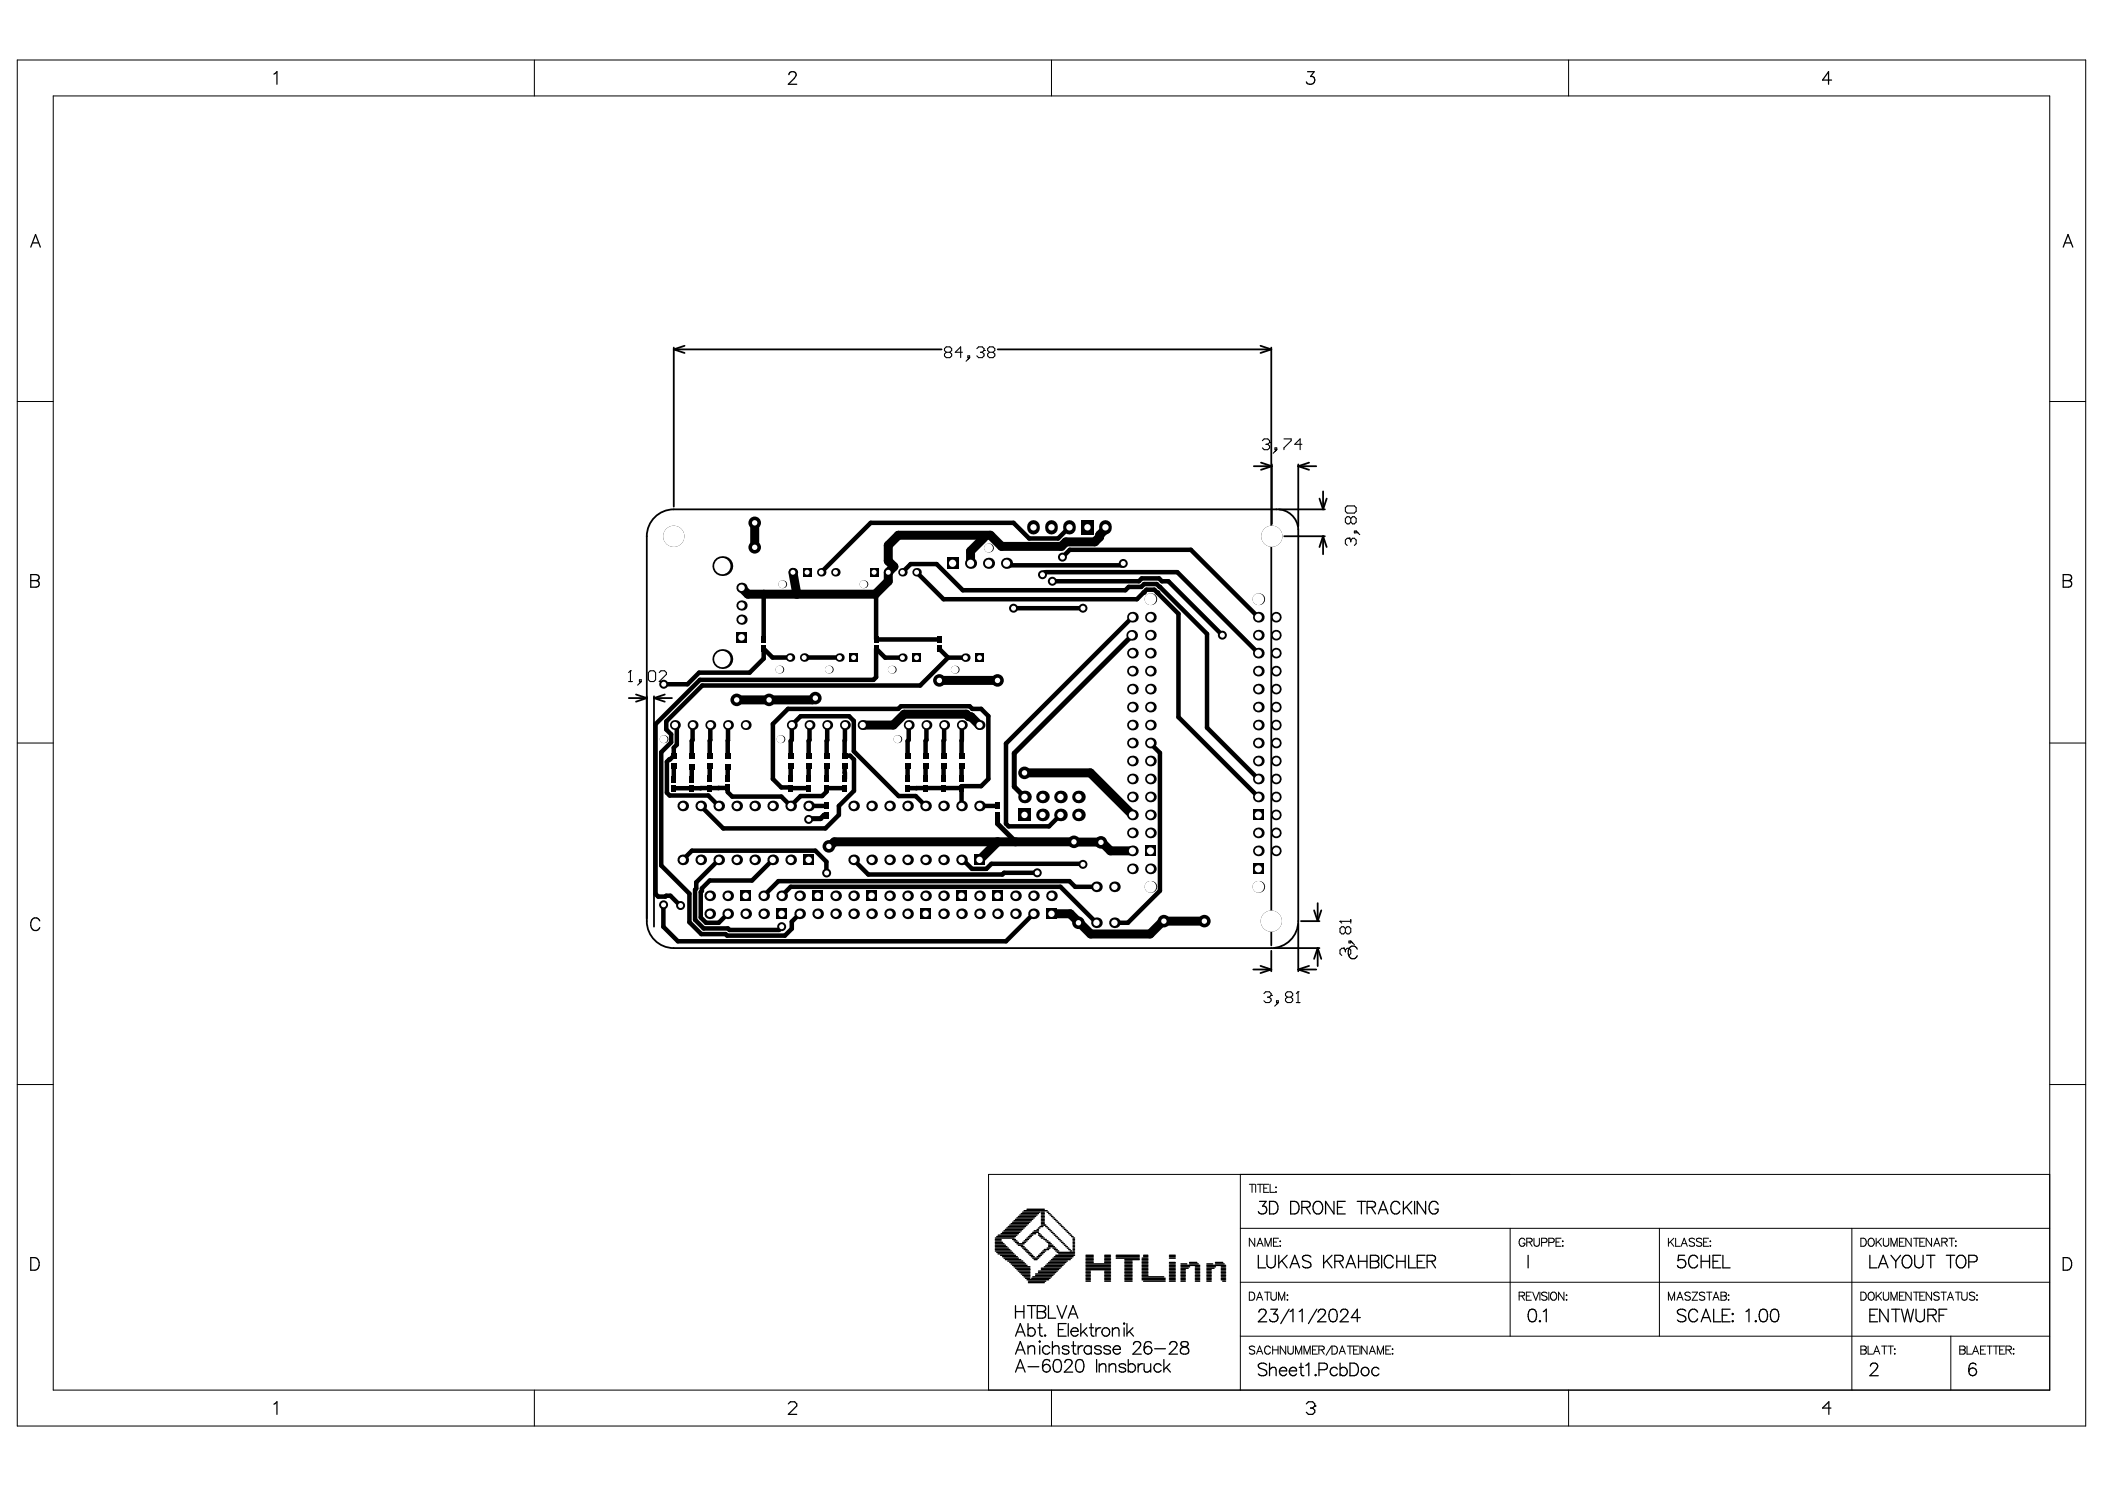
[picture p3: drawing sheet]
<svg xmlns="http://www.w3.org/2000/svg" width="297mm" height="210mm" viewBox="0 0 297 210" stroke-linecap="round" stroke-linejoin="round" font-family="sans-serif">
<g fill="none" stroke="#000" stroke-width=".14">
<path d="M2.4 8.5h291.9v192.7h-291.9zM7.5 13.5h281.7v182.6h-281.7zM75.4 8.5v5M148.4 8.5v5M221.3 8.5v5M2.4 56.6h5.1M289.2 56.6h5.1M2.4 104.8h5.1M289.2 104.8h5.1M2.4 153h5.1M289.2 153h5.1M175 165.7v30.4"/>
<path d="M175 173.3h114.2M176.3 167.1h.8M176.7 167.1v1.1M177.1 174.7v1.1l-.8-1.1v1.1M177.2 167.1v1.1M177.4 175.8l.4-1.1 .4 1.1M177.4 167.1h.8M177.5 175.4h.6M177.8 167.1v1.1M178.3 167.6h.5M178.5 175.8v-1.1l.4 1.1 .5-1.1v1.1M179 167.1h-.7v1.1h.7"/>
<path d="M179.2 167.1v1.1h.7M179.7 175.2h.4M180 167.5h.1zM180 168.1h.1zM180.4 174.7h-.7v1.1h.7M180.6 175.1h.1zM180.6 175.8h.1zM213.1 173.3v15.2M215.2 174.9a.42 .42 0 0 0-.5-.2 .42 .42 0 0 0-.3 .4v.3a.41 .41 0 0 0 .4 .4 .41 .41 0 0 0 .4-.4h-.3M215.4 175.2h.7l.1-.2-.1-.2-.2-.1h-.5v1.1M215.8 175.2l.4 .6M216.5 174.7v.8a.38 .38 0 0 0 .3 .3 .38 .38 0 0 0 .4-.3v-.8"/>
<path d="M217.5 175.3h.5a.3 .3 0 0 0 .3-.3 .3 .3 0 0 0-.3-.3h-.5v1.1M218.6 175.3h.4a.3 .3 0 0 0 .3-.3 .3 .3 0 0 0-.3-.3h-.4v1.1M219.6 175.2h.4M220.3 174.7h-.7v1.1h.7M220.5 175.1h.1zM220.5 175.8h.1zM234.2 173.3v15.2M235.4 174.7v1.1M235.7 175.2l.5 .6M236.2 174.7l-.8 .7M236.4 174.7v1.1h.7M237.2 175.8l.5-1.1 .4 1.1"/>
<path d="M237.4 175.4h.5M239.1 174.8a.43 .43 0 0 0-.4-.2 .43 .43 0 0 0-.3 .3l.1 .2 .5 .2 .1 .3a.5 .5 0 0 1-.7 0M240.1 174.8a.43 .43 0 0 0-.4-.2 .43 .43 0 0 0-.3 .3l.1 .2 .5 .2 .1 .3a.5 .5 0 0 1-.7 0M240.4 175.2h.4M241.1 174.7h-.7v1.1h.7M241.3 175.1h.1zM241.3 175.8h.1zM261.3 173.3v22.8M262.6 174.7h.4a.61 .61 0 0 1 .4 .5 .61 .61 0 0 1-.4 .6h-.4zM263.8 174.7a.57 .57 0 0 1 .7 .4 .57 .57 0 0 1-.3 .7 .6 .6 0 0 1-.6-.4 .6 .6 0 0 1 .2-.7zM264.7 174.7v1.1M265 175.2l.5 .6"/>
<path d="M265.5 174.7l-.8 .7M265.8 174.7v.8a.38 .38 0 0 0 .3 .3 .38 .38 0 0 0 .4-.3v-.8M266.8 175.8v-1.1l.5 1.1 .4-1.1v1.1M268 175.2h.5M268.7 174.7h-.7v1.1h.7M269.7 174.7v1.1l-.8-1.1v1.1M270 174.7h.8M270.4 174.7v1.1M270.9 175.2h.4M271.6 174.7h-.7v1.1h.7M272.6 174.7v1.1l-.8-1.1v1.1M272.9 175.8l.4-1.1 .4 1.1"/>
<path d="M273 175.4h.6M274 175.2h.7l.1-.2-.1-.2-.2-.1h-.5v1.1M274.4 175.2l.4 .6M275 174.7h.8M275.4 174.7v1.1M275.9 175.1h.1zM275.9 175.8h.1zM289.2 165.7h-149.7v30.4M75.4 196.1v5.1M148.4 196.1v5.1M175 188.5h114.2M175 180.9h114.2"/>
<path d="M176.3 182.3h.4a.61 .61 0 0 1 .4 .5 .61 .61 0 0 1-.4 .6h-.4zM177.1 190a.43 .43 0 0 0-.5-.1 .43 .43 0 0 0-.3 .3l.1 .1 .5 .2 .2 .4a.5 .5 0 0 1-.8 0M177.3 183.4l.4-1.1 .5 1.1M177.3 191l.4-1.1 .5 1.1M177.5 190.6h.5M177.5 183h.5M178.4 182.3h.8M178.8 182.3v1.1M179.3 190.2a.42 .42 0 0 0-.5-.3 .42 .42 0 0 0-.4 .4v.3a.42 .42 0 0 0 .4 .4 .42 .42 0 0 0 .5-.3M179.3 182.3v.8a.38 .38 0 0 0 .4 .3 .38 .38 0 0 0 .4-.3v-.8M179.6 190.4h.7M179.6 189.9v1.1"/>
<path d="M180.3 189.9v1.1M180.4 183.4v-1.1l.5 1.1 .4-1.1v1.1M181.4 189.9v1.1l-.7-1.1v1.1M181.6 182.7h.1zM181.7 183.3v.1zM181.7 189.9v.8a.38 .38 0 0 0 .4 .3 .38 .38 0 0 0 .4-.3v-.8M182.8 191v-1.1l.4 1.1 .5-1.1v1.1M184 191v-1.1l.4 1.1 .5-1.1v1.1M185.2 190.4h.4M185.9 189.9h-.7v1.1h.7M186.1 190.4h.7l.1-.2-.1-.2-.2-.1h-.5v1.1M186.5 190.4l.4 .6"/>
<path d="M187.9 189.9l-.8 1.3M188 189.9h.3a.61 .61 0 0 1 .4 .6 .61 .61 0 0 1-.4 .5h-.3zM189 191l.4-1.1 .4 1.1M189.1 190.6h.6M190.1 189.9h.8M190.5 189.9v1.1M191 190.4h.4M191.7 189.9h-.7v1.1h.7M191.9 189.9v1.1M192.9 189.9v1.1l-.8-1.1v1.1M193.2 191l.5-1.1 .4 1.1M193.4 190.6h.5"/>
<path d="M194.4 191v-1.1l.4 1.1 .4-1.1v1.1M195.6 190.4h.4M196.3 189.9h-.7v1.1h.7M196.5 190.3h.1zM196.5 191h.1zM214.4 182.8h.6l.1-.2v-.2l-.2-.1h-.5v1.1M214.7 182.8l.4 .6M215.4 182.8h.4M216.1 182.3h-.7v1.1h.7M216.3 182.3l.4 1.1 .5-1.1M217.3 182.3v1.1M218.3 182.4a.43 .43 0 0 0-.4-.1 .43 .43 0 0 0-.4 .2l.1 .2 .6 .2 .1 .4a.5 .5 0 0 1-.8 0"/>
<path d="M218.6 182.3v1.1M219 182.3a.57 .57 0 0 1 .7 .4 .57 .57 0 0 1-.4 .7 .6 .6 0 0 1-.5-.4 .6 .6 0 0 1 .2-.7zM220.7 182.3v1.1l-.8-1.1v1.1M221 182.7h.1zM221.1 183.3v.1zM221.3 196.1v5.1M235.4 183.4v-1.1l.5 1.1 .4-1.1v1.1M236.6 183.4l.5-1.1 .4 1.1M236.8 183h.5M238.5 182.4a.43 .43 0 0 0-.4-.1 .43 .43 0 0 0-.3 .2l.1 .2 .5 .2 .1 .4a.5 .5 0 0 1-.7 0M238.8 182.3h.7l-.7 1.1h.7M240.6 182.4a.43 .43 0 0 0-.5-.1 .43 .43 0 0 0-.3 .2l.1 .2 .6 .2 .1 .4a.5 .5 0 0 1-.8 0"/>
<path d="M240.8 182.3h.8M241.2 182.3v1.1M241.7 183.4l.4-1.1 .5 1.1M241.9 183h.5M242.8 182.3h.5l.3 .1v.2l-.3 .2a.3 .3 0 0 1 .3 .3 .3 .3 0 0 1-.3 .3h-.5zM242.8 182.8h.5M243.9 182.7h.1zM243.9 183.3v.1zM262.6 189.9h.5l.2 .1v.3l-.2 .1a.3 .3 0 0 1 .3 .3 .3 .3 0 0 1-.3 .3h-.5zM262.6 190.4h.5M262.6 182.3h.4a.61 .61 0 0 1 .4 .5 .61 .61 0 0 1-.4 .6h-.4zM263.6 189.9v1.1h.7"/>
<path d="M263.8 182.3a.57 .57 0 0 1 .7 .4 .57 .57 0 0 1-.3 .7 .6 .6 0 0 1-.6-.4 .6 .6 0 0 1 .2-.7zM264.4 191l.4-1.1 .5 1.1M264.5 190.6h.6M264.7 182.3v1.1M265 182.8l.5 .6M265.5 182.3l-.8 .7M265.5 189.9h.8M265.8 182.3v.8a.38 .38 0 0 0 .3 .3 .38 .38 0 0 0 .4-.3v-.8M265.9 189.9v1.1M266.4 189.9h.8M266.8 189.9v1.1M266.8 183.4v-1.1l.5 1.1 .4-1.1v1.1"/>
<path d="M267.3 190.3h.1zM267.3 191h.1zM268 182.8h.5M268.7 182.3h-.7v1.1h.7M269.7 182.3v1.1l-.8-1.1v1.1M270 182.3h.8M270.4 182.3v1.1M270.9 182.8h.4M271.6 182.3h-.7v1.1h.7M272.6 182.3v1.1l-.8-1.1v1.1M273.6 182.4a.43 .43 0 0 0-.4-.1 .43 .43 0 0 0-.3 .2l.1 .2 .5 .2 .1 .4a.5 .5 0 0 1-.7 0M273.9 182.3h.8"/>
<path d="M274.3 182.3v1.1M274.8 183.4l.4-1.1 .5 1.1M275 183h.5M275.3 188.5v7.6M275.9 182.3h.8M276.3 182.3v1.1M276.5 189.9h.5l.3 .1v.3l-.3 .1a.3 .3 0 0 1 .3 .3 .3 .3 0 0 1-.3 .3h-.5zM276.5 190.4h.5M276.8 182.3v.8a.38 .38 0 0 0 .4 .3 .38 .38 0 0 0 .4-.3v-.8M277.6 189.9v1.1h.6M278.3 191l.5-1.1 .4 1.1M278.5 190.6h.6"/>
<path d="M278.7 182.4a.43 .43 0 0 0-.5-.1 .43 .43 0 0 0-.3 .2l.1 .2 .6 .2 .1 .4a.5 .5 0 0 1-.8 0M278.9 182.7h.1zM279 183.3v.1zM279.5 190.4h.4M280.2 189.9h-.7v1.1h.7M280.4 189.9h.7M280.8 189.9v1.1M281.3 189.9h.7M281.7 189.9v1.1M282.2 190.4h.4M282.9 189.9h-.7v1.1h.7M283.1 190.4h.6l.1-.2v-.2l-.2-.1h-.5v1.1"/>
<path d="M283.4 190.4l.4 .6M284.1 190.3h.1zM284.1 191h.1z"/>
</g>
<g fill="none" stroke="#000" stroke-width=".2">
<path d="M140.5 174.6h2.6M140.5 174.8h.8M140.5 175h.8M140.5 175.3h1M140.5 175.5h1.2M140.5 175.7h1.4M140.5 175.9h1.6M140.5 176.1h1.8M140.5 176.3h2M140.5 176.5h2.2M140.7 174.4h2.6M140.7 176.7h2.2"/>
<path d="M140.8 176.9h2.3M140.9 174.2h2.6M141.2 177.1h2.1M141.3 174h2.4M141.5 173.8h2.4M141.5 177.3h2.1M141.7 173.6h2.4M141.7 177.5h2M141.9 173.4h2.4M141.9 177.7h2.1M142.1 173.2h2.4M142.2 177.9h2.1"/>
<path d="M142.3 173h2.4M142.5 172.8h2.4M142.5 178.1h2M142.7 172.6h2.4M142.7 178.3h2M142.9 172.4h2.4M142.9 174.8h.4M142.9 178.5h2M143.1 172.2h2.4M143.1 175h.4M143.1 178.7h2.2M143.3 172h2.4"/>
<path d="M143.3 175.3h.4M143.3 178.9h2M143.5 171.8h2.4M143.5 175.5h1M143.5 179.1h1.9M143.7 171.6h2.4M143.7 175.7h.6M143.7 179.3h1.6M143.9 171.4h2.4M143.9 179.5h1.4M144.1 171.2h2.4M144.1 175.9h.4"/>
<path d="M144.1 179.7h1.2M144.3 171h2.5M144.3 175.3h.4M144.3 176.1h.4M144.3 179.9h1M144.5 170.8h3.3M144.5 175h.4M144.5 176.3h.4M144.7 174.8h.4M144.7 176.5h.4M144.9 170.6h2.5M144.9 174.6h.4"/>
<path d="M144.9 176.7h.4M145.1 174.4h.4M145.1 176.9h.4M145.3 174.2h.4M145.3 177.1h.4M145.5 174h.6M145.5 177.3h.4M145.7 173.8h.8M145.7 177.5h.8M145.9 173.6h.6M145.9 177.7h.4M146.1 179.7h2.7"/>
<path d="M146.1 179.9h2.5M146.3 173.4h.2M146.3 177.3h.5M146.5 173.2h.3M146.5 174h.3M146.5 174.2h.5M146.5 177.1h.5M146.5 179.3h2.7M146.5 179.5h2.5M146.8 173h.4M146.8 174.4h.4M146.8 176.9h.4"/>
<path d="M147 171h.4M147 171.2h.4M147 171.4h.4M147 171.6h.4M147 171.8h.4M147 172h.4M147 172.2h.4M147 172.4h.4M147 172.6h.4M147 172.8h.6M147 174.6h.4M147 176.7h.4"/>
<path d="M147 178.9h2.6M147 179.1h2.4M147.2 176.5h.4M147.3 174.8h.3M147.4 176.3h.6M147.4 178.7h2.4M147.6 173h.2M147.6 175h.3M147.6 178.5h2.4M147.8 171h.2M147.8 173.2h.2M147.8 175.3h.4"/>
<path d="M147.8 176.1h.4M147.8 178.3h2.4M148 171.2h.2M148 173.4h.2M148 175.5h.4M148 175.7h.6M148 175.9h.8M148 178.1h2.4M148.2 171.4h.2M148.2 173.6h.2M148.2 177.9h2.4M148.4 171.6h.2"/>
<path d="M148.4 173.8h.2M148.4 177.7h2.6M148.6 171.8h.2M148.6 174h.2M148.6 176.1h.4M148.6 177.5h2.6M148.8 172h.2M148.8 174.2h.2M148.8 176.3h.4M148.8 177.3h2.6M149 172.2h.2M149 174.4h.2"/>
<path d="M149 176.5h.4M149 177.1h2.6M149.2 172.4h.2M149.2 174.6h.2M149.2 176.7h2.4M149.4 172.6h.2M149.4 174.8h.2M149.4 176.9h2.2M149.6 172.8h.2M149.6 175h.2M149.8 173h.2M149.8 175.3h.2"/>
<path d="M150 173.2h.2M150 175.5h.2M150.2 173.4h.2M150.2 175.7h.2M150.4 173.6h.2M150.4 175.9h.2M150.6 173.8h.2M150.6 176.1h.2M150.8 174h.2M150.8 176.3h.2M151 174.2h.2M151 176.5h.2"/>
<path d="M151.2 174.4h.2M151.4 174.6h.2M151.4 174.8h.2M151.4 175h.2M151.4 175.3h.2M151.4 175.5h.2M151.4 175.7h.2M151.4 175.9h.2M151.4 176.1h.2M151.4 176.3h.2M151.4 176.5h.2M153.2 177.1h1.1"/>
<path d="M153.2 177.3h1.1M153.2 177.5h1.1M153.2 177.7h1.1M153.2 177.9h1.1M153.2 178.1h1.1M153.2 178.3h3.5M153.2 178.5h3.5M153.2 178.7h3.5M153.2 178.9h3.5M153.2 179.1h3.5M153.2 179.3h.7M153.2 179.5h.7"/>
<path d="M153.2 179.7h.7M153.2 179.9h.7M155.9 177.1h.8M155.9 177.3h.8M155.9 177.5h.8M155.9 177.7h.8M155.9 177.9h.8M155.9 178.1h.8M155.9 179.3h.8M155.9 179.5h.8M155.9 179.7h.8M155.9 179.9h.8"/>
<path d="M157.5 177.1h3.3M157.5 177.3h3.3M157.5 177.5h3.3M158.7 177.7h2.1M158.7 177.9h1M158.7 178.1h1M158.7 178.3h1M158.7 178.5h1M158.7 178.7h1M158.7 178.9h1M158.7 179.1h1M158.7 179.3h1"/>
<path d="M158.7 179.5h1M158.7 179.7h1M158.7 179.9h1M161.2 177.5h.8M161.2 177.7h.8M161.2 177.9h.8M161.2 178.1h.8M161.2 178.3h.8M161.2 178.5h.8M161.2 178.7h.8M161.2 178.9h.8M161.2 179.1h.8"/>
<path d="M161.2 179.3h.8M161.2 179.5h.8M161.2 179.7h.8M161.2 179.9h.8M161.4 177.1h.6M161.4 177.3h.6M165 177.1h.8M165 177.3h.8M165 177.5h.8M165 178.1h.8M165 178.3h.8M165 178.5h.8"/>
<path d="M165 178.7h.8M165 178.9h.8M165 179.1h.8M165 179.3h.8M165 179.5h.8M165 179.7h.8M165 179.9h.8M166.7 178.3h.8M166.7 178.5h2.6M166.7 178.7h1.2M166.7 178.9h1M166.7 179.1h.6"/>
<path d="M166.7 179.3h.6M166.7 179.5h.6M166.7 179.7h.6M166.7 179.9h.6M167.9 178.1h1M167.9 178.3h1.2M168.7 178.7h.6M168.7 178.9h.6M168.7 179.1h.6M168.7 179.3h.6M168.7 179.5h.6M168.7 179.7h.6"/>
<path d="M168.7 179.9h.6M170.3 178.3h.8M170.3 178.5h2.6M170.3 178.7h1.2M170.3 178.9h1M170.3 179.1h.6M170.3 179.3h.6M170.3 179.5h.6M170.3 179.7h.6M170.3 179.9h.6M171.5 178.1h1M171.5 178.3h1.2"/>
<path d="M172.3 178.7h.6M172.3 178.9h.6M172.3 179.1h.6M172.3 179.3h.6M172.3 179.5h.6M172.3 179.7h.6M172.3 179.9h.6M144.5 180.1h.8M144.7 180.3h.6M144.9 180.5h3.1M145.1 180.7h2.5M145.1 180.9h2.3"/>
<path d="M145.6 180.3h2.6M145.7 180.1h2.7M153.2 180.1h.7M153.2 180.3h.7M153.2 180.5h.7M153.2 180.7h.7M155.9 180.1h.8M155.9 180.3h.8M155.9 180.5h.8M155.9 180.7h.8M158.7 180.1h1M158.7 180.3h1"/>
<path d="M158.7 180.5h1M158.7 180.7h1M161.2 180.1h3M161.2 180.3h3.2M161.2 180.5h3.2M161.4 180.7h3M165 180.1h.8M165 180.3h.8M165 180.5h.8M165 180.7h.8M166.7 180.1h.6M166.7 180.3h.6"/>
<path d="M166.7 180.5h.6M166.7 180.7h.6M168.7 180.1h.6M168.7 180.3h.6M168.7 180.5h.6M168.7 180.7h.6M170.3 180.1h.6M170.3 180.3h.6M170.3 180.5h.6M170.3 180.7h.6M172.3 180.1h.6M172.3 180.3h.6"/>
<path d="M172.3 180.5h.6M172.5 180.7h.4"/>
</g>
<g fill="none" stroke="#000" stroke-width=".18">
<path d="M38.7 10.5l.4-.4v1.8M111.3 10.5l.2-.3 .5-.1a.43 .43 0 0 1 .3 .7l-1.1 1.1h1.2M184.5 10.1h.9l-.5 .7a.57 .57 0 0 1 .6 .6 .57 .57 0 0 1-.7 .5l-.3-.1-.2-.3M258.5 11.3h-1.3l.8-1.2v1.8M4.3 34.9l.7-1.8 .7 1.8M4.6 34.3h.8M291.1 34.9l.7-1.8 .7 1.8M291.4 34.3h.8M4.3 81.1h1.1a.41 .41 0 0 1 0 .7l-.3 .1a.47 .47 0 0 1 .4 .5 .47 .47 0 0 1-.4 .4h-.8zM4.3 81.9h.8M291.1 81.1h1.1a.41 .41 0 0 1 0 .7l-.3 .1a.47 .47 0 0 1 .4 .5 .47 .47 0 0 1-.4 .4h-.8zM291.1 81.9h.8"/>
<path d="M5.6 129.9a.65 .65 0 0 0-.7-.4 .65 .65 0 0 0-.6 .7 .78 .78 0 0 0 .2 .8 .78 .78 0 0 0 .9 .2l.2-.4M191.5 133.9a.65 .65 0 0 0-.7-.4 .65 .65 0 0 0-.5 .6 .78 .78 0 0 0 .1 .9 .78 .78 0 0 0 .9 .2l.2-.4M4.3 177.4h.6a.95 .95 0 0 1 .6 .9 .95 .95 0 0 1-.6 .9h-.6zM177.6 177.1v1.8h1M177.7 169.5h1l-.5 .6a.57 .57 0 0 1 .6 .7 .57 .57 0 0 1-.8 .4h-.3l-.1-.3M178.8 177.1v1.2a.6 .6 0 0 0 .6 .6 .6 .6 0 0 0 .6-.6v-1.2M179.1 169.5h.6a.95 .95 0 0 1 .7 .9 .95 .95 0 0 1-.7 .8h-.6zM180.4 177.1v1.8M180.9 177.8l.7 1.1M181.6 177.1l-1.2 1.2M182 178.9l.7-1.8 .7 1.8M182.1 169.5h.6a.95 .95 0 0 1 .6 .9 .95 .95 0 0 1-.6 .8h-.6z"/>
<path d="M182.3 178.3h.8M183.7 170.3l1-.1a.41 .41 0 0 0 0-.6l-1-.1v1.7M184.3 170.3l.6 .9M185 177.3a.78 .78 0 0 0-1.2 0 .45 .45 0 0 0 .3 .5l.5 .2a.43 .43 0 0 1 .4 .3 .43 .43 0 0 1-.2 .5 .82 .82 0 0 1-1-.2M185.5 169.7a.66 .66 0 0 1 .7-.2 .66 .66 0 0 1 .4 .6 .78 .78 0 0 1-.1 .9 .78 .78 0 0 1-.9 .2 1.1 1.1 0 0 1-.1-1.5zM186.8 177.1v1.8M187.2 177.8l.8 1.1M188 177.1l-1.2 1.2M188.2 169.5v1.7l-1.1-1.7v1.7M188.4 177.9l1-.1a.41 .41 0 0 0 0-.6l-1-.1v1.8M188.7 170.3h.7M188.9 177.9l.6 1"/>
<path d="M189.8 169.5h-1.1v1.7h1.1M189.9 178.9l.7-1.8 .7 1.8M190.2 178.3h.8M191.5 169.5h1.2M191.7 177.9h1.2M191.7 177.1v1.8M192.1 169.5v1.7M192.9 177.1v1.8M192.9 170.3l1-.1a.41 .41 0 0 0 0-.6l-1-.1v1.7M193.4 177.1l1 .1a.41 .41 0 0 1 0 .6l-.3 .1a.47 .47 0 0 1 .5 .5 .47 .47 0 0 1-.5 .5h-.7zM193.4 177.9h.7M193.5 170.3l.6 .9"/>
<path d="M194.5 171.2l.7-1.7 .7 1.7M194.8 170.7h.8M195 177.1v1.8M196.6 177.5a.65 .65 0 0 0-.7-.4 .65 .65 0 0 0-.6 .7 .78 .78 0 0 0 .2 .8 .78 .78 0 0 0 .9 .2l.2-.4M197.1 177.9h1.2M197.1 177.1v1.8M197.5 169.9a.65 .65 0 0 0-.7-.4 .65 .65 0 0 0-.5 .6 .78 .78 0 0 0 .1 .9 .78 .78 0 0 0 .9 .2l.2-.4M198 169.5v1.7M198.3 177.1v1.8M198.5 170.2l.7 1M198.8 177.1v1.8h1M199.2 169.5l-1.2 1.2"/>
<path d="M199.6 169.5v1.7M200 177.9h.7M201.1 177.1h-1.1v1.8h1.1M201.2 169.5v1.7l-1.2-1.7v1.7M201.4 177.9l1-.1a.41 .41 0 0 0 0-.6l-1-.1v1.8M202 177.9l.6 1M202.9 169.9a.65 .65 0 0 0-.7-.4 .65 .65 0 0 0-.5 .6 .78 .78 0 0 0 .1 .9 .78 .78 0 0 0 .9 .2l.2-.4v-.2h-.4M215.6 177.1v1.8M237.7 177.1h-.8l-.1 .7a.63 .63 0 0 1 .9 0 .63 .63 0 0 1-.1 1 .63 .63 0 0 1-.9-.3M239.6 177.5a.65 .65 0 0 0-.8-.4 .65 .65 0 0 0-.5 .7 .78 .78 0 0 0 .2 .8 .78 .78 0 0 0 .8 .2l.3-.4M240.1 177.9h1.1M240.1 177.1v1.8"/>
<path d="M241.2 177.1v1.8M241.7 177.9h.7M242.8 177.1h-1.1v1.8h1.1M243.1 177.1v1.8h1M263.9 177.1v1.8h1M265.1 178.9l.6-1.8 .7 1.8M265.3 178.3h.9M266.8 177.1l.7 .8M267.5 177.9v1M268.2 177.1l-.7 .8M268.6 177.3a.66 .66 0 0 1 .7-.2 .66 .66 0 0 1 .5 .7 .78 .78 0 0 1-.2 .8 .78 .78 0 0 1-.8 .2 1.1 1.1 0 0 1-.2-1.5zM270.2 177.1v1.2a.6 .6 0 0 0 .6 .6 .6 .6 0 0 0 .6-.6v-1.2"/>
<path d="M271.9 177.1h1.1M272.5 177.1v1.8M274.7 177.1h1.1M275.2 177.1v1.8M276.2 177.3a.66 .66 0 0 1 .8-.2 .66 .66 0 0 1 .4 .7 .78 .78 0 0 1-.2 .8 .78 .78 0 0 1-.8 .2 1.1 1.1 0 0 1-.2-1.5zM277.8 178h.8a.47 .47 0 0 0 .4-.5 .47 .47 0 0 0-.4-.4h-.8v1.8M291.1 177.4h.6a.95 .95 0 0 1 .7 .9 .95 .95 0 0 1-.7 .9h-.6zM38.7 198.1l.4-.4v1.8M111.2 198l.3-.3h.6l.3 .3v.3l-1.2 1.2h1.2M143.3 193.6l.7-1.8 .7 1.8M143.3 191l.7-1.8 .7 1.8M143.3 188.5l.7-1.8 .7 1.8"/>
<path d="M143.3 184.2v1.8M143.3 185h1.2M143.6 193h.8M143.6 190.4h.8M143.6 187.9h.8M144.5 184.2v1.8M145 184.2h1.2M145.1 192.8h1.5M145.1 187.6a.57 .57 0 0 1 .8-.1 .57 .57 0 0 1 0 .8 .57 .57 0 0 1-.8-.1M145.1 186.7v1.8M145.1 189.8v1.2M145.1 190.2l.4-.4 .4 .1 .1 1.1"/>
<path d="M145.6 184.2v1.8M146.4 184.2l1 .1a.41 .41 0 0 1 0 .6l-.3 .1a.47 .47 0 0 1 .5 .5 .47 .47 0 0 1-.5 .5h-.7zM146.4 185h.7M146.5 187.3h.6M146.6 189.2h.1h.1l-.1 .1zM146.7 186.7v1.4l.1 .3 .3 .1M146.7 189.8v1.2M147.4 188.4l.1-.1 .1 .1-.1 .1zM148 184.2v1.8h1M148.1 192a.52 .52 0 0 0-.7-.1l-.2 .2-.1 .9M148.1 190.1a.57 .57 0 0 0-.8-.1 .57 .57 0 0 0 0 .8 .57 .57 0 0 0 .8 0M148.5 190.2l.4-.4 .5 .1v1.1"/>
<path d="M148.5 189.2v1.8M148.9 191.9a.58 .58 0 0 1 .8 .2 1.47 1.47 0 0 1-.2 1.4 .58 .58 0 0 1-.8-.3 1.47 1.47 0 0 1 .2-1.3zM149.2 184.2l.6 1.8 .7-1.8M149.3 187.6h.7M150.3 192.2l.1-.3 .5-.1a.43 .43 0 0 1 .3 .7l-1 1.1h1.2M150.4 186.7h-1.1v1.8h1.1M150.7 186.7v1.8M150.7 186l.7-1.8 .7 1.8M150.8 190.1a.54 .54 0 0 0-.9 0l.1 .2 .8 .2v.3a.54 .54 0 0 1-.9 0M151 185.4h.8M151.1 187.8a.56 .56 0 0 0 .3 .6 .56 .56 0 0 0 .7-.2M151.2 187.6a.49 .49 0 0 1 .6-.3 .49 .49 0 0 1 .3 .5h-1z"/>
<path d="M151.2 189.8h.6M151.5 189.2v1.5v.2l.4 .1M152 191.9a.58 .58 0 0 1 .9 .2 1.47 1.47 0 0 1-.2 1.4 .58 .58 0 0 1-.8-.3 1.47 1.47 0 0 1 .1-1.3zM152.1 189.8v1.2M152.5 186.7v1.8M152.8 189.8a.57 .57 0 0 0-.7 .5M152.8 187.8l.6 .7M153.4 187.3l-.9 .8M153.7 187.3h.6M154 186.7v1.4l.1 .3 .3 .1M154 190.1a.57 .57 0 0 0-.8-.1 .57 .57 0 0 0 0 .8 .57 .57 0 0 0 .8 0M154 189.8v1.2"/>
<path d="M154.7 187.3v1.2M154.7 191.8v1.8M155.1 192.4v1.2M155.1 192.7l.4-.3 .5 .1v1.1M155.3 187.3a.57 .57 0 0 0-.6 .5M155.4 190.1a.54 .54 0 0 0-.9 0l.2 .2 .6 .2 .1 .3a.54 .54 0 0 1-.9 0M156.5 192.7l.4-.3 .5 .1v1.1M156.5 192.4v1.2M156.7 190.1a.54 .54 0 0 0-.9 0l.1 .2 .7 .2 .1 .3a.54 .54 0 0 1-.9 0M157 187.6l.4-.3 .4 .1 .1 1.1M157 187.3v1.2M157.1 190.3a.56 .56 0 0 0 .3 .7 .56 .56 0 0 0 .7-.2"/>
<path d="M157.2 190.1a.49 .49 0 0 1 .5-.3 .49 .49 0 0 1 .4 .5h-1zM158.6 186.6l.1 .1-.1 .1-.1-.1zM158.6 187.3v1.2M158.8 192.6a.54 .54 0 0 0-.9 0l.3 .3 .6 .1v.3a.54 .54 0 0 1-.9 0M159 186.7v1.8M159.2 192.6a.57 .57 0 0 1 .8-.1 .57 .57 0 0 1 0 .9 .57 .57 0 0 1-.8-.1M159.2 191.8v1.8M159.4 187.8l.6 .7M159.9 187.3l-.9 .8M159.9 189.7l.2-.4 .5-.1a.43 .43 0 0 1 .3 .7l-1 1.1h1.1M160.6 192.4v1.2M161.3 192.4a.57 .57 0 0 0-.7 .5"/>
<path d="M161.4 192.4l.1 1.1 .5 .1 .4-.4M162.4 192.4v1.2M162.5 189.5a.52 .52 0 0 0-.8-.2l-.2 .3-.1 .8M162.9 190.3h1.6M163.9 192.6a.57 .57 0 0 0-.9-.1 .57 .57 0 0 0 0 .9 .57 .57 0 0 0 .9-.1M164.2 191.8v1.8M164.6 192.9l.6 .7M165.1 189.7l.1-.4 .5-.1a.43 .43 0 0 1 .3 .7l-1 1.1h1.2M165.1 192.4l-.9 .8M166.7 189.3a.36 .36 0 0 0 .2 .6 .73 .73 0 0 1 .8 .8 .62 .62 0 0 1-.7 .3 .62 .62 0 0 1-.4-.6 .82 .82 0 0 1 .8-.5 .36 .36 0 0 0 .2-.6l-.3-.1zM177.6 185.1l.2-.3 .5-.1a.43 .43 0 0 1 .3 .7l-1 1.1h1.1M178.7 192.5a.78 .78 0 0 0-1.1 0 .45 .45 0 0 0 .3 .5l.5 .2a.43 .43 0 0 1 .3 .3 .43 .43 0 0 1-.1 .5 .82 .82 0 0 1-1-.2"/>
<path d="M179.1 193.2l.5-.3 .4 .1 .1 1.1M179.1 192.3v1.8M179.3 184.7h.9l-.5 .7a.57 .57 0 0 1 .6 .6 .57 .57 0 0 1-.7 .5l-.3-.1-.2-.3M180.5 193.4a.56 .56 0 0 0 .4 .6 .56 .56 0 0 0 .7-.2M180.6 193.1a.49 .49 0 0 1 .6-.2 .49 .49 0 0 1 .4 .5h-1.1zM181.9 184.7l-1.2 2M181.9 193.4a.56 .56 0 0 0 .4 .6 .56 .56 0 0 0 .7-.2M182 193.1a.49 .49 0 0 1 .6-.2 .49 .49 0 0 1 .4 .5h-1.1zM182 185l.5-.3v1.8M183.3 185l.5-.3v1.8M183.3 192.9h.6M183.6 192.3v1.4l.1 .3 .3 .1"/>
<path d="M184.3 192.6l.4-.3v1.8M184.3 198l.3-.3h.6l.3 .3v.3M184.9 198.6h.3M185.2 198.6l.3 .3v.3l-.3 .3h-.6l-.3-.3M185.5 198.3h.1M185.5 198.3l-.3 .3M185.6 194l.1-.1v.1v.1zM185.8 184.7l-1.2 2M186 185.1l.2-.3 .5-.1a.43 .43 0 0 1 .3 .7l-1.1 1.1h1.2M186.1 193.2h.8a.47 .47 0 0 0 .4-.4 .47 .47 0 0 0-.4-.5h-.8v1.8M187.8 184.8a.58 .58 0 0 1 .8 .2 1.46 1.46 0 0 1-.1 1.4 .58 .58 0 0 1-.9-.3 1.47 1.47 0 0 1 .2-1.3zM188.7 193.1a.57 .57 0 0 0-.8 0 .57 .57 0 0 0 0 .8 .57 .57 0 0 0 .8-.1"/>
<path d="M189.1 193.1a.57 .57 0 0 1 .8 0 .57 .57 0 0 1 0 .8 .57 .57 0 0 1-.8-.1M189.1 192.3v1.8M189.2 185.1l.2-.3 .5-.1a.43 .43 0 0 1 .2 .7l-1 1.1h1.2M190.5 192.3h.6a.95 .95 0 0 1 .6 .9 .95 .95 0 0 1-.6 .9h-.6zM192 185.9h-1.3l.8-1.2v1.8M194.6 193.1a.57 .57 0 0 0-.9 0 .57 .57 0 0 0 0 .8 .57 .57 0 0 0 .9-.1M215.9 184.8a.58 .58 0 0 1 .8 .2 1.46 1.46 0 0 1-.1 1.4 .58 .58 0 0 1-.9-.3 1.47 1.47 0 0 1 .2-1.3zM217.2 186.4l.1-.1 .1 .1-.1 .1zM217.8 185l.4-.3v1.8M237.9 184.9a.78 .78 0 0 0-1.2 0 .45 .45 0 0 0 .3 .5l.5 .2a.43 .43 0 0 1 .4 .3 .43 .43 0 0 1-.2 .5 .82 .82 0 0 1-1-.2M239.6 185.1a.65 .65 0 0 0-.8-.4 .65 .65 0 0 0-.5 .7 .78 .78 0 0 0 .2 .8 .78 .78 0 0 0 .8 .2l.3-.4M240.1 186.5l.6-1.8 .7 1.8"/>
<path d="M240.3 185.9h.9M241.8 184.7v1.8h1M243 185.5h.7M244.1 184.7h-1.1v1.8h1.1M244.4 186.4l.1-.1 .1 .1-.1 .1zM244.5 185.3l.1 .1h-.1h-.1zM246.4 185l.4-.3v1.8M247.7 186.4l.1-.1v.1v.1zM248.5 184.8a.58 .58 0 0 1 .8 .2 1.46 1.46 0 0 1-.1 1.4 .58 .58 0 0 1-.9-.3 1.47 1.47 0 0 1 .2-1.3zM250.1 184.8a.58 .58 0 0 1 .8 .2 1.46 1.46 0 0 1-.1 1.4 .58 .58 0 0 1-.9-.3 1.47 1.47 0 0 1 .2-1.3zM258.4 198.6h-1.2l.9-.9v1.8M263.9 185.5h.6"/>
<path d="M263.9 192.7l.2-.3 .5-.1a.43 .43 0 0 1 .3 .7l-1 1.1h1.1M265 184.7h-1.1v1.8h1.1M266.4 184.7v1.8l-1.1-1.8v1.8M266.9 184.7h1.2M267.5 184.7v1.8M268.3 184.7l.4 1.8 .5-1.8 .4 1.8 .4-1.8M270.4 184.7v1.3a.6 .6 0 0 0 .6 .5 .6 .6 0 0 0 .6-.5v-1.3M272 185.5l1.1-.1a.41 .41 0 0 0 0-.6l-1.1-.1v1.8M272.6 185.5l.6 1M273.6 185.5h.7M274.7 184.7h-1.1v1.8M278.8 192.5a.52 .52 0 0 0-.7-.1l-.2 .2-.1 .9"/>
<circle cx="147.7" cy="193" r=".55"/>
<circle cx="156" cy="187.9" r=".58"/>
<circle cx="162" cy="190.5" r=".55"/>
<circle cx="192.6" cy="193.5" r=".59"/>
<circle cx="278.4" cy="193.5" r=".55"/>
</g>
<g fill="none" stroke="#000" stroke-width=".25">
<path d="M95.1 49.3l1.5 .5M95.1 49.3h37.8M95.1 49v22.5M96.6 48.8l-1.5 .5M140.8 49.3h38.6M177.9 48.8l1.5 .5M179.4 49.3l-1.5 .5M179.4 49v84.4M91.3 75.7v54.2a3.8 3.8 0 0 0 3.8 3.8h84.3a3.8 3.8 0 0 0 3.8-3.8v-55.2a2.95 2.95 0 0 0-3.1-2.8h-85a3.8 3.8 0 0 0-3.8 3.8M176.9 65.8h2.6M177.9 65.3l1.6 .5M179.5 65.8l-1.6 .5"/>
<path d="M179.5 65.5v8.4M180.5 71.9h6.5M181.2 75.6h5.8M183.2 65.5v8.8M183.2 65.8l1.5 .5M183.2 65.8h2.5M184.7 65.3l-1.5 .5M186.2 70.3l.5 1.6M186.7 75.6l.5 1.6M186.7 75.6l-.5 1.6M186.7 69.3v2.6M186.7 75.6v2.6"/>
<path d="M187.2 70.3l-.5 1.6M88.7 98.5h2.6M89.7 98l1.6 .5M91.3 98.5l-1.6 .5M92.3 98.5l1.5 .5M92.3 98.5h2.5M92.3 98.2v32.5M93.8 98l-1.5 .5M176.9 136.8h2.5M177.9 136.3l1.5 .5M179.4 134.1v2.9M179.4 136.8l-1.5 .5"/>
<path d="M179.8 133.7h6.4M183.2 130.3v6.7M183.2 136.8l1.5 .5M183.2 136.8h2.5M183.6 129.9h2.6M184.7 136.3l-1.5 .5M185.4 128.4l.5 1.5M185.9 133.7l.5 1.6M185.9 133.7l-.5 1.6M185.9 127.4v2.5M185.9 133.7v2.6M186.4 128.4l-.5 1.5"/>
</g>
<g fill="none" stroke="#000" stroke-width=".15">
<path d="M133.5 49.7l-.2-.3v-.2l.2-.3h.5l.3 .3v.2l-.3 .3M133.5 49.7l-.2 .2v.3l.2 .3h.5l.3-.3v-.3l-.3-.2M133.5 49.7h.5M135.8 49.7h-1l.8-.8v1.6M136.6 50.2h.2v.3h-.2zM136.8 50.5l-.5 .5M137.8 49.2l.3-.3h.5l.3 .3v.2M138.4 49.7h.2M138.6 49.7l.3 .2v.3l-.3 .3h-.5l-.3-.3M138.9 49.4h.1M138.9 49.4l-.3 .3M139.6 49.7l-.2-.3v-.2l.2-.3h.5l.3 .3v.2l-.3 .3"/>
<path d="M139.6 49.7l-.2 .2v.3l.2 .3h.5l.3-.3v-.3l-.3-.2M139.6 49.7h.5M178.1 62.2l.3-.3h.5l.3 .3v.2M178.6 62.7h.3M178.9 62.7l.3 .2v.3l-.3 .2h-.5l-.3-.2M179.2 62.4h.1M179.2 62.4l-.3 .3M179.9 63.2h.3v.2h-.3zM180.2 63.4l-.5 .5M181.2 61.9h1v.3l-1 1v.2M183.7 62.7h-1l.8-.8v1.5M190.1 71.4h1l.3 .2v.5l-.3 .3h-1l-.3-.3v-.5z"/>
<path d="M190.4 75.9h.1M190.4 75.9h-.3l-.3 .3v.5l.3 .2M190.4 75.9l.2 .3M190.6 73.1l-.2-.2h-.3l-.3 .2v.5l.3 .3h.3l.2-.3M190.6 76.2l.3-.3h.2l.3 .3v.5l-.3 .2M190.6 73.1v.5M190.6 76.2v.2M190.6 73.1l.3-.2h.2l.3 .2v.5l-.3 .3h-.2l-.3-.3M191.1 74.9h.3v.3h-.3zM191.4 74.9l.5 .5M88.7 96.1h.5M89 94.6h.1"/>
<path d="M89 94.6v1.5M89 94.6l-.3 .3M90.2 95.9h.3v.2h-.3zM90.5 96.1l-.5 .5M91.5 94.9l.3-.3h.5l.2 .3v1l-.2 .2h-.5l-.3-.2zM93 94.9l.3-.3h.5l.2 .3v.2l-1 1h1M183.2 139.9h.1M183.2 139.9v1.5M183.2 139.9l-.3 .3M189.1 130h.1M189.1 130h1.5M189.1 130l.2 .2"/>
<path d="M189.6 133.8h.1M189.6 133.8h-.3l-.2 .2v.5l.2 .3M189.6 133.8l.2 .2M189.8 131l.3-.3h.3l.2 .3v.5l-.2 .2h-.3l-.3-.2M189.8 134l.3-.2h.3l.2 .2v.5l-.2 .3M189.8 131l-.2-.3h-.3l-.2 .3v.5l.2 .2h.3l.2-.2M189.8 131v.5M189.8 134v.3M190.4 132.8h.2v.2h-.2zM190.6 129.7v.5M190.6 132.8l.5 .5M178.4 140.2l.2-.3h.5l.3 .3v.2"/>
<path d="M178.9 140.7h.2M179.1 140.7l.3 .2v.3l-.3 .2h-.5l-.2-.2M179.4 140.4h.1M179.4 140.4l-.3 .3M180.1 141.2h.3v.2h-.3zM180.4 141.4l-.5 .5M181.7 140.7l-.3-.3v-.2l.3-.3h.5l.2 .3v.2l-.2 .3M181.7 140.7h.5M181.7 140.7l-.3 .2v.3l.3 .2h.5l.2-.2v-.3l-.2-.2M182.9 141.4h.5"/>
</g>
<path d="M106.5 73.8v3.4M138.9 75.8l-1.9 1.9v1.8M156 74.4v.3l-.8 .8v.2l-.7 .7h-4.1l-.6 .7h-8.5l-1.5-1.6h-13l-1.5 1.4v2.2l.8 .8-.8 .8v1.3l-1.8 1.8h-18l-.9-.9M111.9 80.7l.5 3.1M115.1 98.5h-.2l-.2 .2h-10.7M132.6 96h8.2M117 119.4h.1l.6-.6h37.6h.2l1.2 1.2h3.1M121.7 102.3h4.4l1.5-1.6h8.8l.3 .4h.3l1.2 1.2M140.8 118.8l-2.6 2.5M144.6 109h9.3l5.9 6M148.4 128.9h2.6l1.2 1.3h.1l1.6 1.6h8.4l1.8-1.9h5.8" fill="none" stroke="#000" stroke-width="1.3"/>
<g fill="none" stroke="#000" stroke-width=".63">
<path d="M142 79.5l.3 .2h15.9l.3-.2M149.9 78.6l1.1-1h17l9.6 9.5M150.9 74.4l-1.6 1.6h-4.1l-2.2-2.2h-20.1l-7 6.9M107.8 83.8v6.4M111.5 92.8h-2.5l-1.2-1.3v1.4l-2 2h-7.2l-1.6 1.6h-3.3M113.5 92.8h5M123.5 83.8l.1 .1v6.3h8.9M127.3 92.8h-2.4l-1.3-1.3v4l-.3 .4h-24.5l-6.3 6.3v23.9l.4 .4h1l.1-.1h.6l1.4 1.3M127.3 80.7l1.2-1.1h3.7l3.7 3.7h22.9l.5-.5h1.7l.4-.4h1.8l7.1 7v13.3l7.3 7.2M129.3 80.7l3.8 3.8h27.3l1.4-1.3h1.1l3.4 3.4v14.6l11.3 11.2M132.5 91.5l1.3 1.3M133.8 92.8l-4 3.9h-30.7l-5.1 5.1v1.1l.7 .7v1.1l-1.4 1.4v16l4 4v4l1.7 1.7h3.4l.2 .2h8.2l.9-1v-1l1.1-1.1"/>
<path d="M133.8 92.8h2.4M143 85.8h9.8M147.1 81.1l.4-.4h18.6l11.5 11.4M148.5 82h12.2l.4-.4h2.5l.4 .4h.9l7.6 7.6M159.8 87.1l-17.8 17.8v11.3l.3 .4h5.7l1.6-1.6M95.1 108.1v1.8M95.2 102.3l.3 .2v2.5l-.4 .5v1.1l-1 .9v4.3l.4 .4h5.4l1.5 1.5M97.6 108.1v1.8M97.7 102.3l-.1 4.3M100.2 108.1v1.8M100.2 102.3v4.3M101.4 111.2h.1"/>
<path d="M102.7 108.1v1.8M102.7 102.3v4.3M111.6 106.6v-2.1l.1-.1v-2.1l1.3-1.3h6.8l.7 .7v4.3l6.3 6.3h2.4l1.4 1.4M111.6 108.1v1.8M114.1 111.2l-3.8-.1-1.2-1.2v-7.8l2.1-2.1h15.6l.3-.4h9.7l.4 .4h1.3l1 1v8.9l-1 1h-2.8v2.8M114.1 108.1v1.8M114.1 113.7h2.6M114.2 102.3l-.1 4.3M116.7 108.1v1.8M116.7 102.3v4.3M119.2 108.1v1.8M119.2 111.2h-2.5v.5l-.7 .6h-3l-1.4 1.4-1.3-1.3h-7l-.6-.7v-.5h-7.6"/>
<path d="M119.2 102.3v4.3h.8l.5 .5v4.5l-2.1 2.1v1.3l-1.9 1.9h-14.4l-3.2-3.2M128.1 108.1v1.8M128.2 102.3v2.1l-.1 .1v2.1M130.6 108.1v1.8M130.7 102.3l-.1 4.3M133.1 108.1v1.8M133.2 102.3l-.1 4.3M135.7 108.1v1.8M135.7 111.2h-7.6M135.7 102.3v4.3M138.2 113.7h2.6M162.3 104.8l1.4 1.4v19.5l-4.5 4.5h-1.9"/>
<path d="M93.6 127.6v3.1l2.1 2.1h46.3l3.8-3.9M96.3 121.3l1.3-1.3h17.5l1.5 1.6 .1 1.5M101.4 121.3l-3.2 3.2v.8l-.1 .2v4.3l1.2 1.2h3.4l.2 .2h7l.4-.5M109 121.3l-2.9 2.9h-5.9l-1.2 1.1v.4l-.1 .1v3.6l.7 .8h1.8l1.3-1.3M110.3 126.4l1.3-1.3h38l5.1 5.1M117.8 126.2l.1 .2M120.5 121.3l2 2.1h18.9l.3-.3h4.7M135.7 121.3h.2l1.3 1.3h2l.7-.7h12.8h.1M154.7 125.1h-3l-.8-.8h-41.1l-2 2.1"/>
</g>
<path d="M159.8 89.6l-16.7 16.7v4.7l1.5 1.4M116.7 115h-.4l-.5 .5h-1.6l-.1 .1M140.8 115v1.2l2.5 2.6" fill="none" stroke="#000" stroke-width=".71"/>
<g fill="#000">
<circle cx="115.1" cy="98.5" r=".89"/>
<circle cx="161.4" cy="83.6" r=".32"/>
<circle cx="163.3" cy="83.6" r=".32"/>
</g>
<circle cx="115.1" cy="98.5" r=".38" fill="#fff"/>
<circle cx="108.5" cy="98.7" r=".89" fill="#000"/>
<circle cx="108.5" cy="98.7" r=".38" fill="#fff"/>
<circle cx="104" cy="98.7" r=".89" fill="#000"/>
<circle cx="104" cy="98.7" r=".38" fill="#fff"/>
<circle cx="169.9" cy="129.9" r=".89" fill="#000"/>
<circle cx="169.9" cy="129.9" r=".38" fill="#fff"/>
<circle cx="164.2" cy="129.9" r=".89" fill="#000"/>
<circle cx="164.2" cy="129.9" r=".38" fill="#fff"/>
<circle cx="152.2" cy="130.2" r=".89" fill="#000"/>
<circle cx="152.2" cy="130.2" r=".38" fill="#fff"/>
<circle cx="110.3" cy="130.7" r=".63" fill="#000"/>
<circle cx="110.3" cy="130.7" r=".36" fill="#fff"/>
<circle cx="144.6" cy="109" r=".89" fill="#000"/>
<circle cx="144.6" cy="109" r=".38" fill="#fff"/>
<circle cx="117" cy="119.4" r=".89" fill="#000"/>
<circle cx="117" cy="119.4" r=".38" fill="#fff"/>
<circle cx="179.4" cy="129.9" r="1.5" fill="#000"/>
<circle cx="179.4" cy="129.9" r="1.5" fill="#fff"/>
<circle cx="146.4" cy="123.1" r=".63" fill="#000"/>
<circle cx="146.4" cy="123.1" r=".36" fill="#fff"/>
<circle cx="152.8" cy="121.9" r=".63" fill="#000"/>
<circle cx="152.8" cy="121.9" r=".36" fill="#fff"/>
<circle cx="140.8" cy="96" r=".89" fill="#000"/>
<circle cx="140.8" cy="96" r=".38" fill="#fff"/>
<circle cx="132.6" cy="96" r=".89" fill="#000"/>
<circle cx="132.6" cy="96" r=".38" fill="#fff"/>
<circle cx="114.1" cy="115.6" r=".63" fill="#000"/>
<circle cx="114.1" cy="115.6" r=".36" fill="#fff"/>
<circle cx="155.4" cy="118.8" r=".89" fill="#000"/>
<circle cx="155.4" cy="118.8" r=".38" fill="#fff"/>
<circle cx="151.5" cy="118.8" r=".89" fill="#000"/>
<circle cx="151.5" cy="118.8" r=".38" fill="#fff"/>
<circle cx="106.5" cy="77.2" r=".89" fill="#000"/>
<circle cx="106.5" cy="77.2" r=".38" fill="#fff"/>
<circle cx="96" cy="127.7" r=".63" fill="#000"/>
<circle cx="96" cy="127.7" r=".36" fill="#fff"/>
<circle cx="93.6" cy="127.6" r=".63" fill="#000"/>
<circle cx="93.6" cy="127.6" r=".36" fill="#fff"/>
<circle cx="106.5" cy="73.8" r=".89" fill="#000"/>
<circle cx="106.5" cy="73.8" r=".38" fill="#fff"/>
<circle cx="179.5" cy="75.6" r="1.5" fill="#000"/>
<circle cx="179.5" cy="75.6" r="1.5" fill="#fff"/>
<circle cx="95.1" cy="75.7" r="1.5" fill="#000"/>
<circle cx="95.1" cy="75.7" r="1.5" fill="#fff"/>
<circle cx="93.7" cy="96.5" r=".63" fill="#000"/>
<circle cx="93.7" cy="96.5" r=".36" fill="#fff"/>
<circle cx="148.5" cy="82" r=".63" fill="#000"/>
<circle cx="148.5" cy="82" r=".36" fill="#fff"/>
<circle cx="143" cy="85.8" r=".63" fill="#000"/>
<circle cx="143" cy="85.8" r=".36" fill="#fff"/>
<circle cx="152.8" cy="85.8" r=".63" fill="#000"/>
<circle cx="152.8" cy="85.8" r=".36" fill="#fff"/>
<circle cx="116.7" cy="123.1" r=".63" fill="#000"/>
<circle cx="116.7" cy="123.1" r=".36" fill="#fff"/>
<circle cx="172.5" cy="89.6" r=".63" fill="#000"/>
<circle cx="172.5" cy="89.6" r=".36" fill="#fff"/>
<circle cx="158.5" cy="79.5" r=".63" fill="#000"/>
<circle cx="158.5" cy="79.5" r=".36" fill="#fff"/>
<circle cx="147.1" cy="81.1" r=".63" fill="#000"/>
<circle cx="147.1" cy="81.1" r=".36" fill="#fff"/>
<circle cx="149.9" cy="78.6" r=".63" fill="#000"/>
<circle cx="149.9" cy="78.6" r=".36" fill="#fff"/>
<circle cx="96.3" cy="121.3" r=".75" fill="#000"/>
<circle cx="96.3" cy="121.3" r=".45" fill="#fff"/>
<circle cx="98.9" cy="121.3" r=".75" fill="#000"/>
<circle cx="98.9" cy="121.3" r=".45" fill="#fff"/>
<circle cx="100.2" cy="128.9" r=".75" fill="#000"/>
<circle cx="100.2" cy="128.9" r=".45" fill="#fff"/>
<circle cx="100.2" cy="126.4" r=".75" fill="#000"/>
<circle cx="100.2" cy="126.4" r=".45" fill="#fff"/>
<circle cx="101.4" cy="121.3" r=".75" fill="#000"/>
<circle cx="101.4" cy="121.3" r=".45" fill="#fff"/>
<circle cx="102.7" cy="128.9" r=".75" fill="#000"/>
<circle cx="102.7" cy="128.9" r=".45" fill="#fff"/>
<circle cx="102.7" cy="126.4" r=".75" fill="#000"/>
<circle cx="102.7" cy="126.4" r=".45" fill="#fff"/>
<circle cx="104" cy="121.3" r=".75" fill="#000"/>
<circle cx="104" cy="121.3" r=".45" fill="#fff"/>
<circle cx="105.2" cy="128.9" r=".75" fill="#000"/>
<circle cx="105.2" cy="128.9" r=".45" fill="#fff"/>
<path d="M104.5 125.6h1.5v1.5h-1.5z" fill-rule="evenodd" fill="#000"/>
<circle cx="105.2" cy="126.4" r=".45" fill="#fff"/>
<circle cx="106.5" cy="121.3" r=".75" fill="#000"/>
<circle cx="106.5" cy="121.3" r=".45" fill="#fff"/>
<circle cx="107.8" cy="128.9" r=".75" fill="#000"/>
<circle cx="107.8" cy="128.9" r=".45" fill="#fff"/>
<circle cx="107.8" cy="126.4" r=".75" fill="#000"/>
<circle cx="107.8" cy="126.4" r=".45" fill="#fff"/>
<circle cx="109" cy="121.3" r=".75" fill="#000"/>
<circle cx="109" cy="121.3" r=".45" fill="#fff"/>
<path d="M109.6 128.2h1.5v1.4h-1.5z" fill-rule="evenodd" fill="#000"/>
<circle cx="110.3" cy="128.9" r=".45" fill="#fff"/>
<circle cx="123" cy="128.9" r=".75" fill="#000"/>
<circle cx="123" cy="128.9" r=".45" fill="#fff"/>
<circle cx="128.1" cy="128.9" r=".75" fill="#000"/>
<circle cx="128.1" cy="128.9" r=".45" fill="#fff"/>
<circle cx="120.5" cy="128.9" r=".75" fill="#000"/>
<circle cx="120.5" cy="128.9" r=".45" fill="#fff"/>
<circle cx="125.5" cy="128.9" r=".75" fill="#000"/>
<circle cx="125.5" cy="128.9" r=".45" fill="#fff"/>
<circle cx="115.4" cy="128.9" r=".75" fill="#000"/>
<circle cx="115.4" cy="128.9" r=".45" fill="#fff"/>
<circle cx="112.8" cy="128.9" r=".75" fill="#000"/>
<circle cx="112.8" cy="128.9" r=".45" fill="#fff"/>
<circle cx="117.9" cy="128.9" r=".75" fill="#000"/>
<circle cx="117.9" cy="128.9" r=".45" fill="#fff"/>
<path d="M129.9 128.2h1.5v1.4h-1.5z" fill-rule="evenodd" fill="#000"/>
<circle cx="130.6" cy="128.9" r=".45" fill="#fff"/>
<circle cx="133.1" cy="128.9" r=".75" fill="#000"/>
<circle cx="133.1" cy="128.9" r=".45" fill="#fff"/>
<circle cx="110.3" cy="126.4" r=".75" fill="#000"/>
<circle cx="110.3" cy="126.4" r=".45" fill="#fff"/>
<circle cx="125.5" cy="126.4" r=".75" fill="#000"/>
<circle cx="125.5" cy="126.4" r=".45" fill="#fff"/>
<path d="M122.2 125.6h1.5v1.5h-1.5z" fill-rule="evenodd" fill="#000"/>
<circle cx="123" cy="126.4" r=".45" fill="#fff"/>
<path d="M114.6 125.6h1.5v1.5h-1.5z" fill-rule="evenodd" fill="#000"/>
<circle cx="115.4" cy="126.4" r=".45" fill="#fff"/>
<circle cx="112.8" cy="126.4" r=".75" fill="#000"/>
<circle cx="112.8" cy="126.4" r=".45" fill="#fff"/>
<circle cx="120.5" cy="126.4" r=".75" fill="#000"/>
<circle cx="120.5" cy="126.4" r=".45" fill="#fff"/>
<circle cx="117.9" cy="126.4" r=".75" fill="#000"/>
<circle cx="117.9" cy="126.4" r=".45" fill="#fff"/>
<circle cx="128.1" cy="126.4" r=".75" fill="#000"/>
<circle cx="128.1" cy="126.4" r=".45" fill="#fff"/>
<circle cx="130.6" cy="126.4" r=".75" fill="#000"/>
<circle cx="130.6" cy="126.4" r=".45" fill="#fff"/>
<circle cx="133.1" cy="126.4" r=".75" fill="#000"/>
<circle cx="133.1" cy="126.4" r=".45" fill="#fff"/>
<circle cx="111.6" cy="121.3" r=".75" fill="#000"/>
<circle cx="111.6" cy="121.3" r=".45" fill="#fff"/>
<circle cx="130.6" cy="121.3" r=".75" fill="#000"/>
<circle cx="130.6" cy="121.3" r=".45" fill="#fff"/>
<circle cx="128.1" cy="121.3" r=".75" fill="#000"/>
<circle cx="128.1" cy="121.3" r=".45" fill="#fff"/>
<circle cx="125.5" cy="121.3" r=".75" fill="#000"/>
<circle cx="125.5" cy="121.3" r=".45" fill="#fff"/>
<path d="M113.4 120.5h1.5v1.5h-1.5z" fill-rule="evenodd" fill="#000"/>
<circle cx="114.1" cy="121.3" r=".45" fill="#fff"/>
<circle cx="120.5" cy="121.3" r=".75" fill="#000"/>
<circle cx="120.5" cy="121.3" r=".45" fill="#fff"/>
<circle cx="123" cy="121.3" r=".75" fill="#000"/>
<circle cx="123" cy="121.3" r=".45" fill="#fff"/>
<circle cx="133.1" cy="121.3" r=".75" fill="#000"/>
<circle cx="133.1" cy="121.3" r=".45" fill="#fff"/>
<circle cx="96.3" cy="113.7" r=".75" fill="#000"/>
<circle cx="96.3" cy="113.7" r=".45" fill="#fff"/>
<circle cx="111.6" cy="113.7" r=".75" fill="#000"/>
<circle cx="111.6" cy="113.7" r=".45" fill="#fff"/>
<circle cx="106.5" cy="113.7" r=".75" fill="#000"/>
<circle cx="106.5" cy="113.7" r=".45" fill="#fff"/>
<circle cx="104" cy="113.7" r=".75" fill="#000"/>
<circle cx="104" cy="113.7" r=".45" fill="#fff"/>
<circle cx="98.9" cy="113.7" r=".75" fill="#000"/>
<circle cx="98.9" cy="113.7" r=".45" fill="#fff"/>
<circle cx="101.4" cy="113.7" r=".75" fill="#000"/>
<circle cx="101.4" cy="113.7" r=".45" fill="#fff"/>
<circle cx="109" cy="113.7" r=".75" fill="#000"/>
<circle cx="109" cy="113.7" r=".45" fill="#fff"/>
<circle cx="110.1" cy="104.3" r=".55" fill="#000"/>
<circle cx="110.1" cy="104.3" r=".55" fill="#fff"/>
<circle cx="93.6" cy="104.3" r=".55" fill="#000"/>
<circle cx="93.6" cy="104.3" r=".55" fill="#fff"/>
<circle cx="102.7" cy="102.3" r=".7" fill="#000"/>
<circle cx="102.7" cy="102.3" r=".45" fill="#fff"/>
<circle cx="97.7" cy="102.3" r=".7" fill="#000"/>
<circle cx="97.7" cy="102.3" r=".45" fill="#fff"/>
<circle cx="100.2" cy="102.3" r=".7" fill="#000"/>
<circle cx="100.2" cy="102.3" r=".45" fill="#fff"/>
<circle cx="95.2" cy="102.3" r=".7" fill="#000"/>
<circle cx="95.2" cy="102.3" r=".45" fill="#fff"/>
<circle cx="105.2" cy="102.3" r=".7" fill="#000"/>
<circle cx="105.2" cy="102.3" r=".45" fill="#fff"/>
<circle cx="111.7" cy="102.3" r=".7" fill="#000"/>
<circle cx="111.7" cy="102.3" r=".45" fill="#fff"/>
<circle cx="110" cy="94.5" r=".55" fill="#000"/>
<circle cx="110" cy="94.5" r=".55" fill="#fff"/>
<circle cx="101.9" cy="93" r="1.4" fill="#000"/>
<circle cx="101.9" cy="93" r="1.15" fill="#fff"/>
<circle cx="111.5" cy="92.8" r=".6" fill="#000"/>
<circle cx="111.5" cy="92.8" r=".35" fill="#fff"/>
<circle cx="113.5" cy="92.8" r=".6" fill="#000"/>
<circle cx="113.5" cy="92.8" r=".35" fill="#fff"/>
<path d="M103.9 89.2h1.5v1.4h-1.5z" fill-rule="evenodd" fill="#000"/>
<circle cx="104.6" cy="89.9" r=".46" fill="#fff"/>
<circle cx="104.6" cy="87.4" r=".72" fill="#000"/>
<circle cx="104.6" cy="87.4" r=".46" fill="#fff"/>
<circle cx="104.6" cy="85.4" r=".72" fill="#000"/>
<circle cx="104.6" cy="85.4" r=".46" fill="#fff"/>
<circle cx="104.6" cy="82.9" r=".72" fill="#000"/>
<circle cx="104.6" cy="82.9" r=".46" fill="#fff"/>
<circle cx="110.4" cy="82.4" r=".55" fill="#000"/>
<circle cx="110.4" cy="82.4" r=".55" fill="#fff"/>
<circle cx="111.9" cy="80.7" r=".6" fill="#000"/>
<circle cx="111.9" cy="80.7" r=".35" fill="#fff"/>
<circle cx="101.9" cy="79.9" r="1.4" fill="#000"/>
<circle cx="101.9" cy="79.9" r="1.15" fill="#fff"/>
<circle cx="114.1" cy="113.7" r=".75" fill="#000"/>
<circle cx="114.1" cy="113.7" r=".45" fill="#fff"/>
<circle cx="120.5" cy="113.7" r=".75" fill="#000"/>
<circle cx="120.5" cy="113.7" r=".45" fill="#fff"/>
<circle cx="123" cy="113.7" r=".75" fill="#000"/>
<circle cx="123" cy="113.7" r=".45" fill="#fff"/>
<circle cx="133.1" cy="113.7" r=".75" fill="#000"/>
<circle cx="133.1" cy="113.7" r=".45" fill="#fff"/>
<circle cx="130.6" cy="113.7" r=".75" fill="#000"/>
<circle cx="130.6" cy="113.7" r=".45" fill="#fff"/>
<circle cx="128.1" cy="113.7" r=".75" fill="#000"/>
<circle cx="128.1" cy="113.7" r=".45" fill="#fff"/>
<circle cx="125.5" cy="113.7" r=".75" fill="#000"/>
<circle cx="125.5" cy="113.7" r=".45" fill="#fff"/>
<circle cx="126.6" cy="104.3" r=".55" fill="#000"/>
<circle cx="126.6" cy="104.3" r=".55" fill="#fff"/>
<circle cx="114.2" cy="102.3" r=".7" fill="#000"/>
<circle cx="114.2" cy="102.3" r=".45" fill="#fff"/>
<circle cx="116.7" cy="102.3" r=".7" fill="#000"/>
<circle cx="116.7" cy="102.3" r=".45" fill="#fff"/>
<circle cx="119.2" cy="102.3" r=".7" fill="#000"/>
<circle cx="119.2" cy="102.3" r=".45" fill="#fff"/>
<circle cx="121.7" cy="102.3" r=".7" fill="#000"/>
<circle cx="121.7" cy="102.3" r=".45" fill="#fff"/>
<circle cx="130.7" cy="102.3" r=".7" fill="#000"/>
<circle cx="130.7" cy="102.3" r=".45" fill="#fff"/>
<circle cx="128.2" cy="102.3" r=".7" fill="#000"/>
<circle cx="128.2" cy="102.3" r=".45" fill="#fff"/>
<circle cx="133.2" cy="102.3" r=".7" fill="#000"/>
<circle cx="133.2" cy="102.3" r=".45" fill="#fff"/>
<circle cx="125.8" cy="94.5" r=".55" fill="#000"/>
<circle cx="125.8" cy="94.5" r=".55" fill="#fff"/>
<circle cx="117" cy="94.5" r=".55" fill="#000"/>
<circle cx="117" cy="94.5" r=".55" fill="#fff"/>
<circle cx="127.3" cy="92.8" r=".6" fill="#000"/>
<circle cx="127.3" cy="92.8" r=".35" fill="#fff"/>
<path d="M128.7 92.2h1.2v1.2h-1.2z" fill-rule="evenodd" fill="#000"/>
<circle cx="129.3" cy="92.8" r=".35" fill="#fff"/>
<circle cx="118.5" cy="92.8" r=".6" fill="#000"/>
<circle cx="118.5" cy="92.8" r=".35" fill="#fff"/>
<path d="M119.9 92.2h1.2v1.2h-1.2z" fill-rule="evenodd" fill="#000"/>
<circle cx="120.5" cy="92.8" r=".35" fill="#fff"/>
<circle cx="121.8" cy="82.4" r=".55" fill="#000"/>
<circle cx="121.8" cy="82.4" r=".55" fill="#fff"/>
<path d="M113.3 80.1h1.2v1.2h-1.2z" fill-rule="evenodd" fill="#000"/>
<circle cx="113.9" cy="80.7" r=".35" fill="#fff"/>
<circle cx="115.9" cy="80.7" r=".6" fill="#000"/>
<circle cx="115.9" cy="80.7" r=".35" fill="#fff"/>
<circle cx="117.9" cy="80.7" r=".6" fill="#000"/>
<circle cx="117.9" cy="80.7" r=".35" fill="#fff"/>
<circle cx="127.3" cy="80.7" r=".6" fill="#000"/>
<circle cx="127.3" cy="80.7" r=".35" fill="#fff"/>
<circle cx="125.3" cy="80.7" r=".6" fill="#000"/>
<circle cx="125.3" cy="80.7" r=".35" fill="#fff"/>
<circle cx="129.3" cy="80.7" r=".6" fill="#000"/>
<circle cx="129.3" cy="80.7" r=".35" fill="#fff"/>
<path d="M122.7 80.1h1.2v1.2h-1.2z" fill-rule="evenodd" fill="#000"/>
<circle cx="123.3" cy="80.7" r=".35" fill="#fff"/>
<path d="M133.6 78.7h1.6v1.5h-1.6z" fill-rule="evenodd" fill="#000"/>
<circle cx="134.4" cy="79.5" r=".51" fill="#fff"/>
<circle cx="154.7" cy="130.2" r=".75" fill="#000"/>
<circle cx="154.7" cy="130.2" r=".45" fill="#fff"/>
<circle cx="135.7" cy="128.9" r=".75" fill="#000"/>
<circle cx="135.7" cy="128.9" r=".45" fill="#fff"/>
<circle cx="143.3" cy="128.9" r=".75" fill="#000"/>
<circle cx="143.3" cy="128.9" r=".45" fill="#fff"/>
<path d="M147.6 128.2h1.5v1.4h-1.5z" fill-rule="evenodd" fill="#000"/>
<circle cx="148.4" cy="128.9" r=".45" fill="#fff"/>
<circle cx="138.2" cy="128.9" r=".75" fill="#000"/>
<circle cx="138.2" cy="128.9" r=".45" fill="#fff"/>
<circle cx="140.8" cy="128.9" r=".75" fill="#000"/>
<circle cx="140.8" cy="128.9" r=".45" fill="#fff"/>
<circle cx="145.8" cy="128.9" r=".75" fill="#000"/>
<circle cx="145.8" cy="128.9" r=".45" fill="#fff"/>
<path d="M134.9 125.6h1.5v1.5h-1.5z" fill-rule="evenodd" fill="#000"/>
<circle cx="135.7" cy="126.4" r=".45" fill="#fff"/>
<circle cx="143.3" cy="126.4" r=".75" fill="#000"/>
<circle cx="143.3" cy="126.4" r=".45" fill="#fff"/>
<circle cx="138.2" cy="126.4" r=".75" fill="#000"/>
<circle cx="138.2" cy="126.4" r=".45" fill="#fff"/>
<path d="M140 125.6h1.5v1.5h-1.5z" fill-rule="evenodd" fill="#000"/>
<circle cx="140.8" cy="126.4" r=".45" fill="#fff"/>
<circle cx="148.4" cy="126.4" r=".75" fill="#000"/>
<circle cx="148.4" cy="126.4" r=".45" fill="#fff"/>
<circle cx="145.8" cy="126.4" r=".75" fill="#000"/>
<circle cx="145.8" cy="126.4" r=".45" fill="#fff"/>
<circle cx="154.7" cy="125.1" r=".75" fill="#000"/>
<circle cx="154.7" cy="125.1" r=".45" fill="#fff"/>
<circle cx="135.7" cy="121.3" r=".75" fill="#000"/>
<circle cx="135.7" cy="121.3" r=".45" fill="#fff"/>
<path d="M137.5 120.5h1.5v1.5h-1.5z" fill-rule="evenodd" fill="#000"/>
<circle cx="138.2" cy="121.3" r=".45" fill="#fff"/>
<circle cx="147.1" cy="115" r=".89" fill="#000"/>
<circle cx="147.1" cy="115" r=".45" fill="#fff"/>
<circle cx="152.2" cy="115" r=".89" fill="#000"/>
<circle cx="152.2" cy="115" r=".45" fill="#fff"/>
<path d="M143.7 114.1h1.8v1.7h-1.8z" fill-rule="evenodd" fill="#000"/>
<circle cx="144.6" cy="115" r=".45" fill="#fff"/>
<circle cx="149.6" cy="115" r=".89" fill="#000"/>
<circle cx="149.6" cy="115" r=".45" fill="#fff"/>
<circle cx="135.7" cy="113.7" r=".75" fill="#000"/>
<circle cx="135.7" cy="113.7" r=".45" fill="#fff"/>
<circle cx="138.2" cy="113.7" r=".75" fill="#000"/>
<circle cx="138.2" cy="113.7" r=".45" fill="#fff"/>
<circle cx="147.1" cy="112.4" r=".89" fill="#000"/>
<circle cx="147.1" cy="112.4" r=".45" fill="#fff"/>
<circle cx="144.6" cy="112.4" r=".89" fill="#000"/>
<circle cx="144.6" cy="112.4" r=".45" fill="#fff"/>
<circle cx="149.6" cy="112.4" r=".89" fill="#000"/>
<circle cx="149.6" cy="112.4" r=".45" fill="#fff"/>
<circle cx="152.2" cy="112.4" r=".89" fill="#000"/>
<circle cx="152.2" cy="112.4" r=".45" fill="#fff"/>
<circle cx="157.3" cy="130.2" r=".75" fill="#000"/>
<circle cx="157.3" cy="130.2" r=".45" fill="#fff"/>
<circle cx="157.3" cy="125.1" r=".75" fill="#000"/>
<circle cx="157.3" cy="125.1" r=".45" fill="#fff"/>
<circle cx="177.6" cy="125.1" r=".82" fill="#000"/>
<circle cx="177.6" cy="125.1" r=".82" fill="#fff"/>
<circle cx="162.3" cy="125.1" r=".82" fill="#000"/>
<circle cx="162.3" cy="125.1" r=".82" fill="#fff"/>
<circle cx="159.8" cy="122.6" r=".75" fill="#000"/>
<circle cx="159.8" cy="122.6" r=".5" fill="#fff"/>
<path d="M176.8 121.8h1.5v1.5h-1.5z" fill-rule="evenodd" fill="#000"/>
<circle cx="177.6" cy="122.6" r=".5" fill="#fff"/>
<circle cx="162.3" cy="122.6" r=".75" fill="#000"/>
<circle cx="162.3" cy="122.6" r=".5" fill="#fff"/>
<circle cx="177.6" cy="120" r=".75" fill="#000"/>
<circle cx="177.6" cy="120" r=".5" fill="#fff"/>
<circle cx="159.8" cy="120" r=".75" fill="#000"/>
<circle cx="159.8" cy="120" r=".5" fill="#fff"/>
<path d="M180.1 120h.1" fill="none" stroke="#000" stroke-width="1.5"/>
<circle cx="180.1" cy="120" r=".5" fill="#fff"/>
<path d="M161.6 119.3h1.5v1.5h-1.5z" fill-rule="evenodd" fill="#000"/>
<circle cx="162.3" cy="120" r=".5" fill="#fff"/>
<circle cx="159.8" cy="117.5" r=".75" fill="#000"/>
<circle cx="159.8" cy="117.5" r=".5" fill="#fff"/>
<circle cx="177.6" cy="117.5" r=".75" fill="#000"/>
<circle cx="177.6" cy="117.5" r=".5" fill="#fff"/>
<path d="M180.1 117.5h.1" fill="none" stroke="#000" stroke-width="1.5"/>
<circle cx="180.1" cy="117.5" r=".5" fill="#fff"/>
<circle cx="162.3" cy="117.5" r=".75" fill="#000"/>
<circle cx="162.3" cy="117.5" r=".5" fill="#fff"/>
<path d="M176.8 114.2h1.5v1.5h-1.5z" fill-rule="evenodd" fill="#000"/>
<circle cx="177.6" cy="115" r=".5" fill="#fff"/>
<circle cx="159.8" cy="115" r=".75" fill="#000"/>
<circle cx="159.8" cy="115" r=".5" fill="#fff"/>
<circle cx="162.3" cy="115" r=".75" fill="#000"/>
<circle cx="162.3" cy="115" r=".5" fill="#fff"/>
<path d="M180.1 114.9v.1" fill="none" stroke="#000" stroke-width="1.5"/>
<circle cx="180.1" cy="115" r=".5" fill="#fff"/>
<circle cx="159.8" cy="112.4" r=".75" fill="#000"/>
<circle cx="159.8" cy="112.4" r=".5" fill="#fff"/>
<circle cx="177.6" cy="112.4" r=".75" fill="#000"/>
<circle cx="177.6" cy="112.4" r=".5" fill="#fff"/>
<path d="M180.1 112.4h.1" fill="none" stroke="#000" stroke-width="1.5"/>
<circle cx="180.1" cy="112.4" r=".5" fill="#fff"/>
<circle cx="162.3" cy="112.4" r=".75" fill="#000"/>
<circle cx="162.3" cy="112.4" r=".5" fill="#fff"/>
<circle cx="177.6" cy="109.9" r=".75" fill="#000"/>
<circle cx="177.6" cy="109.9" r=".5" fill="#fff"/>
<circle cx="159.8" cy="109.9" r=".75" fill="#000"/>
<circle cx="159.8" cy="109.9" r=".5" fill="#fff"/>
<circle cx="162.3" cy="109.9" r=".75" fill="#000"/>
<circle cx="162.3" cy="109.9" r=".5" fill="#fff"/>
<path d="M180.1 109.9h.1" fill="none" stroke="#000" stroke-width="1.5"/>
<circle cx="180.1" cy="109.9" r=".5" fill="#fff"/>
<circle cx="159.8" cy="107.3" r=".75" fill="#000"/>
<circle cx="159.8" cy="107.3" r=".5" fill="#fff"/>
<circle cx="177.6" cy="107.3" r=".75" fill="#000"/>
<circle cx="177.6" cy="107.3" r=".5" fill="#fff"/>
<circle cx="162.3" cy="107.3" r=".75" fill="#000"/>
<circle cx="162.3" cy="107.3" r=".5" fill="#fff"/>
<circle cx="159.8" cy="104.8" r=".75" fill="#000"/>
<circle cx="159.8" cy="104.8" r=".5" fill="#fff"/>
<circle cx="138.2" cy="102.3" r=".7" fill="#000"/>
<circle cx="138.2" cy="102.3" r=".45" fill="#fff"/>
<circle cx="159.8" cy="102.3" r=".75" fill="#000"/>
<circle cx="159.8" cy="102.3" r=".5" fill="#fff"/>
<circle cx="135.7" cy="102.3" r=".7" fill="#000"/>
<circle cx="135.7" cy="102.3" r=".45" fill="#fff"/>
<circle cx="159.8" cy="99.7" r=".75" fill="#000"/>
<circle cx="159.8" cy="99.7" r=".5" fill="#fff"/>
<circle cx="159.8" cy="97.2" r=".75" fill="#000"/>
<circle cx="159.8" cy="97.2" r=".5" fill="#fff"/>
<circle cx="159.8" cy="94.7" r=".75" fill="#000"/>
<circle cx="159.8" cy="94.7" r=".5" fill="#fff"/>
<circle cx="134.7" cy="94.5" r=".55" fill="#000"/>
<circle cx="134.7" cy="94.5" r=".55" fill="#fff"/>
<path d="M137.6 92.2h1.2v1.2h-1.2z" fill-rule="evenodd" fill="#000"/>
<circle cx="138.2" cy="92.8" r=".35" fill="#fff"/>
<circle cx="136.2" cy="92.8" r=".6" fill="#000"/>
<circle cx="136.2" cy="92.8" r=".35" fill="#fff"/>
<circle cx="159.8" cy="92.1" r=".75" fill="#000"/>
<circle cx="159.8" cy="92.1" r=".5" fill="#fff"/>
<circle cx="159.7" cy="89.6" r=".75" fill="#000"/>
<circle cx="159.7" cy="89.6" r=".5" fill="#fff"/>
<circle cx="159.8" cy="87.1" r=".75" fill="#000"/>
<circle cx="159.8" cy="87.1" r=".5" fill="#fff"/>
<circle cx="162.3" cy="84.5" r=".82" fill="#000"/>
<circle cx="162.3" cy="84.5" r=".82" fill="#fff"/>
<circle cx="139.5" cy="79.5" r=".78" fill="#000"/>
<circle cx="139.5" cy="79.5" r=".51" fill="#fff"/>
<circle cx="142" cy="79.5" r=".78" fill="#000"/>
<circle cx="142" cy="79.5" r=".51" fill="#fff"/>
<circle cx="137" cy="79.5" r=".78" fill="#000"/>
<circle cx="137" cy="79.5" r=".51" fill="#fff"/>
<circle cx="139.5" cy="77.3" r=".62" fill="#000"/>
<circle cx="139.5" cy="77.3" r=".62" fill="#fff"/>
<path d="M145.8 74.3v.2" fill="none" stroke="#000" stroke-width="1.8"/>
<circle cx="145.8" cy="74.4" r=".45" fill="#fff"/>
<path d="M156 74.3v.2" fill="none" stroke="#000" stroke-width="1.8"/>
<circle cx="156" cy="74.4" r=".45" fill="#fff"/>
<path d="M152.6 73.4h1.7v2h-1.7z" fill-rule="evenodd" fill="#000"/>
<circle cx="153.5" cy="74.4" r=".45" fill="#fff"/>
<path d="M150.9 74.3v.2" fill="none" stroke="#000" stroke-width="1.8"/>
<circle cx="150.9" cy="74.4" r=".45" fill="#fff"/>
<path d="M148.4 74.3v.2" fill="none" stroke="#000" stroke-width="1.8"/>
<circle cx="148.4" cy="74.4" r=".45" fill="#fff"/>
<path d="M180.1 107.3v.1" fill="none" stroke="#000" stroke-width="1.5"/>
<circle cx="180.1" cy="107.3" r=".5" fill="#fff"/>
<circle cx="162.3" cy="104.8" r=".75" fill="#000"/>
<circle cx="162.3" cy="104.8" r=".5" fill="#fff"/>
<path d="M180.1 104.8h.1" fill="none" stroke="#000" stroke-width="1.5"/>
<circle cx="180.1" cy="104.8" r=".5" fill="#fff"/>
<circle cx="177.6" cy="104.8" r=".75" fill="#000"/>
<circle cx="177.6" cy="104.8" r=".5" fill="#fff"/>
<circle cx="162.3" cy="102.3" r=".75" fill="#000"/>
<circle cx="162.3" cy="102.3" r=".5" fill="#fff"/>
<path d="M180.1 102.3h.1" fill="none" stroke="#000" stroke-width="1.5"/>
<circle cx="180.1" cy="102.3" r=".5" fill="#fff"/>
<circle cx="177.6" cy="102.3" r=".75" fill="#000"/>
<circle cx="177.6" cy="102.3" r=".5" fill="#fff"/>
<circle cx="162.3" cy="99.7" r=".75" fill="#000"/>
<circle cx="162.3" cy="99.7" r=".5" fill="#fff"/>
<path d="M180.1 99.7v.1" fill="none" stroke="#000" stroke-width="1.5"/>
<circle cx="180.1" cy="99.7" r=".5" fill="#fff"/>
<circle cx="177.6" cy="99.7" r=".75" fill="#000"/>
<circle cx="177.6" cy="99.7" r=".5" fill="#fff"/>
<circle cx="162.3" cy="97.2" r=".75" fill="#000"/>
<circle cx="162.3" cy="97.2" r=".5" fill="#fff"/>
<path d="M180.1 97.2h.1" fill="none" stroke="#000" stroke-width="1.5"/>
<circle cx="180.1" cy="97.2" r=".5" fill="#fff"/>
<circle cx="177.6" cy="97.2" r=".75" fill="#000"/>
<circle cx="177.6" cy="97.2" r=".5" fill="#fff"/>
<circle cx="162.3" cy="94.7" r=".75" fill="#000"/>
<circle cx="162.3" cy="94.7" r=".5" fill="#fff"/>
<path d="M180.1 94.7h.1" fill="none" stroke="#000" stroke-width="1.5"/>
<circle cx="180.1" cy="94.7" r=".5" fill="#fff"/>
<circle cx="177.6" cy="94.7" r=".75" fill="#000"/>
<circle cx="177.6" cy="94.7" r=".5" fill="#fff"/>
<circle cx="162.3" cy="92.1" r=".75" fill="#000"/>
<circle cx="162.3" cy="92.1" r=".5" fill="#fff"/>
<circle cx="177.6" cy="92.1" r=".75" fill="#000"/>
<circle cx="177.6" cy="92.1" r=".5" fill="#fff"/>
<path d="M180.1 92.1h.1" fill="none" stroke="#000" stroke-width="1.5"/>
<circle cx="180.1" cy="92.1" r=".5" fill="#fff"/>
<circle cx="162.3" cy="89.6" r=".75" fill="#000"/>
<circle cx="162.3" cy="89.6" r=".5" fill="#fff"/>
<circle cx="177.6" cy="89.6" r=".75" fill="#000"/>
<circle cx="177.6" cy="89.6" r=".5" fill="#fff"/>
<path d="M180.1 89.6h.1" fill="none" stroke="#000" stroke-width="1.5"/>
<circle cx="180.1" cy="89.6" r=".5" fill="#fff"/>
<circle cx="162.3" cy="87.1" r=".75" fill="#000"/>
<circle cx="162.3" cy="87.1" r=".5" fill="#fff"/>
<circle cx="177.6" cy="87.1" r=".75" fill="#000"/>
<circle cx="177.6" cy="87.1" r=".5" fill="#fff"/>
<path d="M180.1 87.1h.1" fill="none" stroke="#000" stroke-width="1.5"/>
<circle cx="180.1" cy="87.1" r=".5" fill="#fff"/>
<circle cx="177.6" cy="84.5" r=".82" fill="#000"/>
<circle cx="177.6" cy="84.5" r=".82" fill="#fff"/>
<g fill="#000">
<path d="M107.4 91.1h.7v.9h-.7z" fill-rule="evenodd"/>
<path d="M107.4 89.8h.7v.9h-.7z" fill-rule="evenodd"/>
<path d="M123.3 89.8h.7v.9h-.7z" fill-rule="evenodd"/>
<path d="M123.3 91.1h.7v.9h-.7z" fill-rule="evenodd"/>
<path d="M132.2 89.8h.7v.9h-.7z" fill-rule="evenodd"/>
<path d="M132.2 91.1h.7v.9h-.7z" fill-rule="evenodd"/>
<path d="M94.7 107.7h.8v.8h-.8z" fill-rule="evenodd"/>
<path d="M94.7 106.2h.8v.8h-.8z" fill-rule="evenodd"/>
<path d="M94.7 109.4h.7v.9h-.7z" fill-rule="evenodd"/>
<path d="M94.7 110.7h.7v.9h-.7z" fill-rule="evenodd"/>
<path d="M97.2 106.3h.8v.8h-.8z" fill-rule="evenodd"/>
<path d="M97.2 107.8h.8v.8h-.8z" fill-rule="evenodd"/>
<path d="M97.3 109.4h.7v.9h-.7z" fill-rule="evenodd"/>
<path d="M97.3 110.7h.7v.9h-.7z" fill-rule="evenodd"/>
<path d="M99.8 106.2h.8v.8h-.8z" fill-rule="evenodd"/>
<path d="M99.8 107.7h.8v.8h-.8z" fill-rule="evenodd"/>
<path d="M99.8 109.4h.7v.9h-.7z" fill-rule="evenodd"/>
<path d="M99.8 110.7h.7v.9h-.7z" fill-rule="evenodd"/>
<path d="M102.3 107.8h.8v.8h-.8z" fill-rule="evenodd"/>
<path d="M102.3 106.3h.8v.8h-.8z" fill-rule="evenodd"/>
<path d="M102.3 110.7h.7v.9h-.7z" fill-rule="evenodd"/>
<path d="M102.3 109.4h.7v.9h-.7z" fill-rule="evenodd"/>
<path d="M111.2 106.2h.8v.8h-.8z" fill-rule="evenodd"/>
<path d="M111.2 107.7h.8v.8h-.8z" fill-rule="evenodd"/>
<path d="M111.2 109.4h.7v.9h-.7z" fill-rule="evenodd"/>
<path d="M111.2 110.7h.7v.9h-.7z" fill-rule="evenodd"/>
<path d="M113.7 106.2h.8v.8h-.8z" fill-rule="evenodd"/>
<path d="M113.7 107.7h.8v.8h-.8z" fill-rule="evenodd"/>
<path d="M113.8 109.4h.7v.9h-.7z" fill-rule="evenodd"/>
<path d="M113.8 110.7h.7v.9h-.7z" fill-rule="evenodd"/>
<path d="M116.3 106.2h.7v.8h-.7z" fill-rule="evenodd"/>
<path d="M116.3 107.7h.7v.8h-.7z" fill-rule="evenodd"/>
<path d="M116.3 114.5h.7v.9h-.7z" fill-rule="evenodd"/>
<path d="M116.3 113.2h.7v.9h-.7z" fill-rule="evenodd"/>
<path d="M116.3 109.4h.7v.9h-.7z" fill-rule="evenodd"/>
<path d="M116.3 110.7h.7v.9h-.7z" fill-rule="evenodd"/>
<path d="M118.8 106.2h.8v.8h-.8z" fill-rule="evenodd"/>
<path d="M118.8 107.7h.8v.8h-.8z" fill-rule="evenodd"/>
<path d="M118.9 109.4h.7v.9h-.7z" fill-rule="evenodd"/>
<path d="M118.9 110.7h.7v.9h-.7z" fill-rule="evenodd"/>
<path d="M127.7 106.2h.8v.8h-.8z" fill-rule="evenodd"/>
<path d="M127.7 107.7h.8v.8h-.8z" fill-rule="evenodd"/>
<path d="M127.7 109.4h.7v.9h-.7z" fill-rule="evenodd"/>
<path d="M127.7 110.7h.7v.9h-.7z" fill-rule="evenodd"/>
<path d="M130.2 106.2h.8v.8h-.8z" fill-rule="evenodd"/>
<path d="M130.2 107.7h.8v.8h-.8z" fill-rule="evenodd"/>
<path d="M130.3 109.4h.7v.9h-.7z" fill-rule="evenodd"/>
<path d="M130.3 110.7h.7v.9h-.7z" fill-rule="evenodd"/>
<path d="M132.7 106.2h.8v.8h-.8z" fill-rule="evenodd"/>
<path d="M132.7 107.7h.8v.8h-.8z" fill-rule="evenodd"/>
<path d="M132.8 109.4h.7v.9h-.7z" fill-rule="evenodd"/>
<path d="M132.8 110.7h.7v.9h-.7z" fill-rule="evenodd"/>
<path d="M135.3 106.2h.8v.8h-.8z" fill-rule="evenodd"/>
<path d="M135.3 107.7h.8v.8h-.8z" fill-rule="evenodd"/>
<path d="M135.3 109.4h.7v.9h-.7z" fill-rule="evenodd"/>
<path d="M135.3 110.7h.7v.9h-.7z" fill-rule="evenodd"/>
<path d="M140.4 113.2h.7v.9h-.7z" fill-rule="evenodd"/>
<path d="M140.4 114.5h.7v.9h-.7z" fill-rule="evenodd"/>
</g>
</svg>
